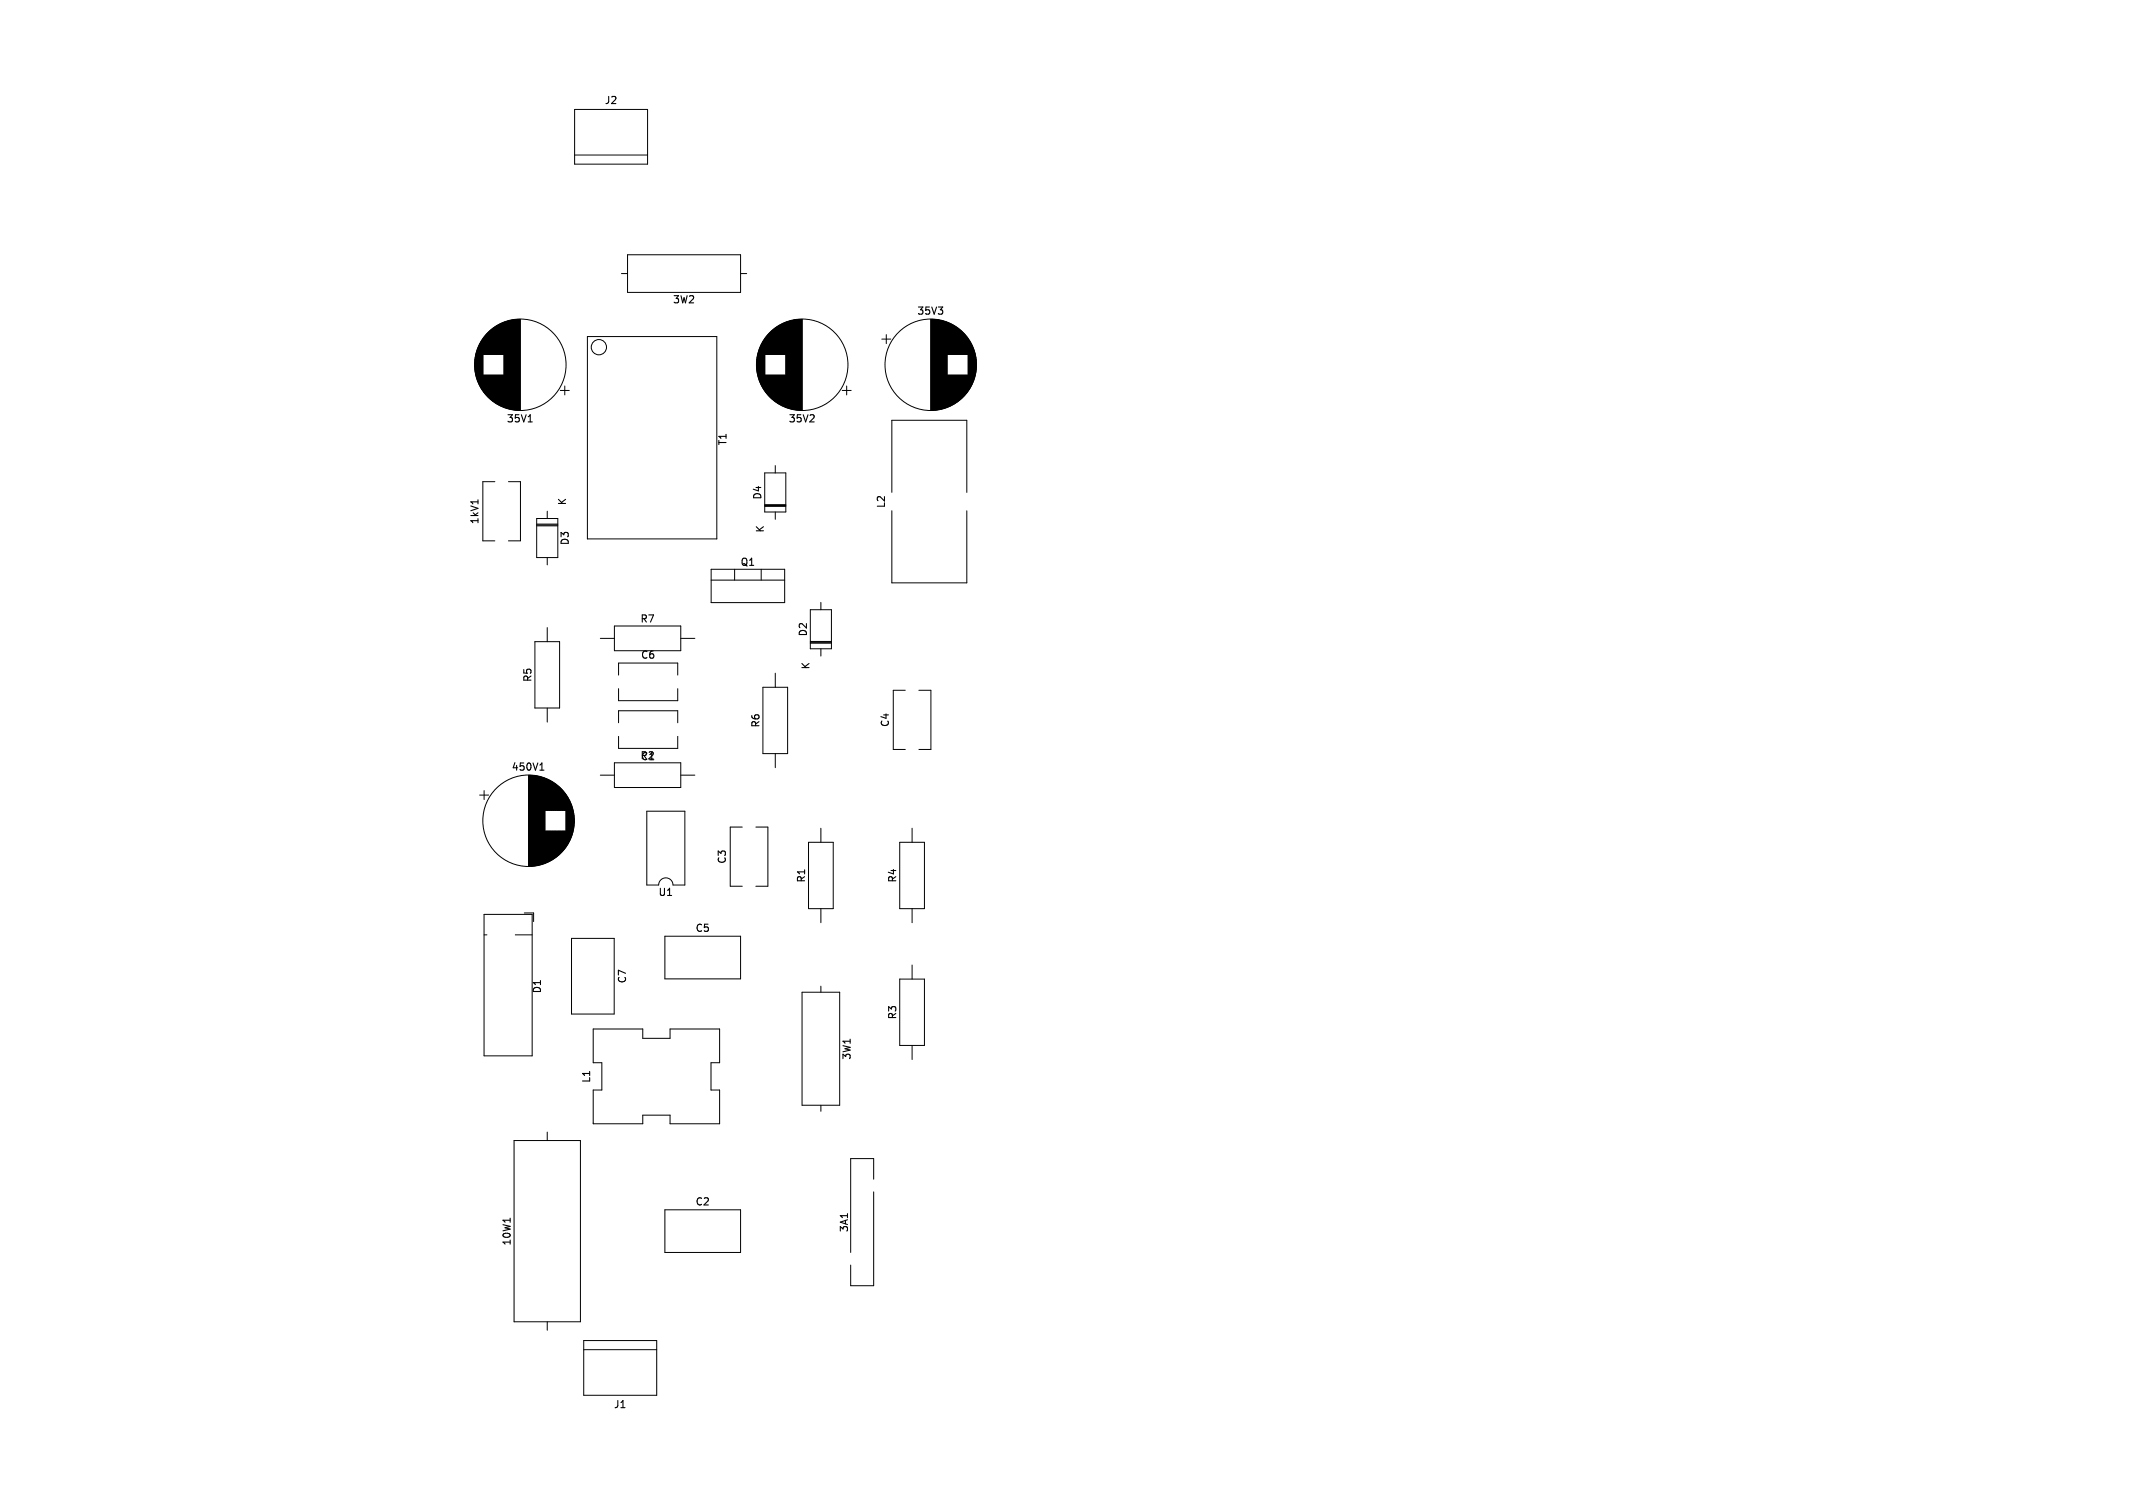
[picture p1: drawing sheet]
<svg xmlns="http://www.w3.org/2000/svg" width="297mm" height="210mm" viewBox="0 0 297 210" stroke-linecap="round" stroke-linejoin="round" font-family="sans-serif">
<defs><g id="words">
<g font-size="1.4">
<text x="84.1" y="14.7">J2</text>
<text x="93.6" y="42.4">3W2</text>
<text x="127.7" y="44">35V3</text>
<text x="70.5" y="59">35V1</text>
<text x="109.8" y="59">35V2</text>
<text x="101.3" y="62.1" transform="rotate(-90 101.3 62.1)">T1</text>
<text x="79" y="70.4" transform="rotate(-90 79 70.4)">K</text>
<text x="106.2" y="69.6" transform="rotate(-90 106.2 69.6)">D4</text>
<text x="123.4" y="70.8" transform="rotate(-90 123.4 70.8)">L2</text>
<text x="66.8" y="73.1" transform="rotate(-90 66.8 73.1)">1kV1</text>
<text x="79.4" y="76" transform="rotate(-90 79.4 76)">D3</text>
<text x="106.5" y="74.2" transform="rotate(-90 106.5 74.2)">K</text>
<text x="103.1" y="79">Q1</text>
<text x="89.1" y="86.9">R7</text>
<text x="112.5" y="88.7" transform="rotate(-90 112.5 88.7)">D2</text>
<text x="74.2" y="95" transform="rotate(-90 74.2 95)">R5</text>
<text x="89.2" y="91.9">C6</text>
<text x="112.9" y="93.3" transform="rotate(-90 112.9 93.3)">K</text>
<text x="105.9" y="101.4" transform="rotate(-90 105.9 101.4)">R6</text>
<text x="123.9" y="101.3" transform="rotate(-90 123.9 101.3)">C4</text>
<text x="71.2" y="107.5">450V1</text>
<text x="89.2" y="106">C1</text>
<text x="91.6" y="124.9">U1</text>
<text x="101.2" y="120.4" transform="rotate(-90 101.2 120.4)">C3</text>
<text x="112.3" y="123" transform="rotate(-90 112.3 123)">R1</text>
<text x="125" y="123" transform="rotate(-90 125 123)">R4</text>
<text x="96.8" y="129.9">C5</text>
<text x="87.3" y="137" transform="rotate(-90 87.3 137)">C7</text>
<text x="75.5" y="138.4" transform="rotate(-90 75.5 138.4)">D1</text>
<text x="125" y="142" transform="rotate(-90 125 142)">R3</text>
<text x="118.6" y="147.7" transform="rotate(-90 118.6 147.7)">3W1</text>
<text x="82.3" y="150.9" transform="rotate(-90 82.3 150.9)">L1</text>
<text x="71.3" y="173.5" transform="rotate(-90 71.3 173.5)">10W1</text>
<text x="96.8" y="168">C2</text>
<text x="118.2" y="171.7" transform="rotate(-90 118.2 171.7)">3A1</text>
<text x="85.4" y="196.3">J1</text>
</g>
</g></defs>
<path d="M73.5 58.8h.6M75.2 107.3h.5M75.4 106.4l.1-.1v1M71 169.6v.6" fill="none" stroke="#000" stroke-width=".15"/>
<g fill="none" stroke="#000" stroke-width=".14">
<path d="M80 15.2h10.2v7.7h-10.2zM80 21.6h10.2M86.5 38.1h.9M87.4 35.5h15.7v5.2h-15.7zM103.1 38.1h.9M66.1 50.5v.6M66.1 50v1.6M66.2 49.8v2M66.2 49.6v2.4M66.2 49.4v2.8M66.3 49.2v3.2M66.3 49.1v3.4"/>
<path d="M66.4 48.9v3.8M66.4 48.8v4M66.4 48.7v4.2M66.5 48.6v4.4M66.5 48.5v4.6M66.6 48.4v4.8M66.6 48.3v5M66.6 48.2v5.2M66.7 48.1v5.4M66.7 48v5.6M66.8 48v5.6M66.8 47.9v5.8"/>
<path d="M66.8 47.8v6M66.9 47.7v6.2M67 47.6v6.4M67 47.5v6.6M67.1 47.4v6.8M67.1 47.3v7M67.2 47.3v7M67.2 47.2v7.2M67.3 47.1v2.3M67.3 52.2v2.3M67.3 47v2.4M67.3 52.2v2.4"/>
<path d="M67.4 47v2.4M67.4 52.2v2.4M67.4 46.9v2.5M67.4 52.2v2.5M67.5 46.8v2.6M67.5 52.2v2.6M67.6 46.7v2.7M67.6 52.2v2.7M67.7 46.6v2.8M67.7 52.2v2.8M67.8 46.5v2.9M67.8 52.2v2.9"/>
<path d="M67.8 46.4v3M67.8 52.2v3M67.9 46.4v3M67.9 52.2v3M68 46.3v3.1M68 52.2v3.1M68 46.2v3.2M68 52.2v3.2M68.1 46.2v3.2M68.1 52.2v3.2M68.2 46.1v3.3M68.2 52.2v3.3"/>
<path d="M68.2 46v3.4M68.2 52.2v3.4M68.3 46v3.4M68.3 52.2v3.4M68.4 45.9v3.5M68.4 52.2v3.5M68.5 45.9v3.5M68.5 52.2v3.5M68.5 45.8v3.6M68.5 52.2v3.6M68.6 45.8v3.6M68.6 52.2v3.6"/>
<path d="M68.6 45.7v3.7M68.6 52.2v3.7M68.7 45.7v3.7M68.7 52.2v3.7M68.8 45.6v3.8M68.8 52.2v3.8M68.9 45.6v3.8M68.9 52.2v3.8M68.9 45.5v3.9M68.9 52.2v3.9M69 45.5v3.9M69 52.2v3.9"/>
<path d="M69.1 45.4v4M69.1 52.2v4M69.2 45.4v4M69.2 52.2v4M69.2 45.3v4.1M69.2 52.2v4.1M69.3 45.3v4.1M69.3 52.2v4.1M69.4 45.3v4.1M69.4 52.2v4.1M69.4 45.2v4.2M69.4 52.2v4.2"/>
<path d="M69.5 45.2v4.2M69.5 52.2v4.2M69.6 45.2v4.2M69.6 52.2v4.2M69.6 45.1v4.3M69.6 52.2v4.3M69.7 45.1v4.3M69.7 52.2v4.3M69.8 45.1v4.3M69.8 52.2v4.3M69.8 45v4.4M69.8 52.2v4.4"/>
<path d="M69.9 45v4.4M69.9 52.2v4.4M70 45v4.4M70 52.2v4.4M70 44.9v4.5M70 52.2v4.5M70.1 44.9v4.5M70.1 52.2v4.5M70.2 44.9v11.8M70.3 44.8v12M70.4 44.8v12M70.5 44.8v12"/>
<path d="M70.6 44.8v12M70.6 44.7v12.2M70.7 44.7v12.2M70.8 44.7v12.2M70.9 44.7v12.2M71 44.6v12.4M71.1 44.6v12.4M71.2 44.6v12.4M71.3 44.6v12.4M71.4 44.6v12.4M71.4 44.5v12.6M71.5 44.5v12.6"/>
<path d="M71.6 44.5v12.6M71.7 44.5v12.6M71.8 44.5v12.6M71.9 44.5v12.6M72 44.5v12.6M72.1 44.5v12.6M72.2 44.5v12.6M72.3 44.5v12.6M72.4 44.5v12.6M78 54.4h1.3M78.6 53.7v1.3M81.8 46.9h18v28.1h-18z"/>
<path d="M105.3 50.5v.6M105.4 50v1.6M105.4 49.8v2M105.5 49.6v2.4M105.5 49.4v2.8M105.5 49.2v3.2M105.6 49.1v3.4M105.6 48.9v3.8M105.7 48.8v4M105.7 48.7v4.2M105.7 48.6v4.4M105.8 48.5v4.6"/>
<path d="M105.8 48.4v4.8M105.9 48.3v5M105.9 48.2v5.2M105.9 48.1v5.4M106 48v5.6M106.1 47.9v5.8M106.1 47.8v6M106.1 47.7v6.2M106.2 47.7v6.2M106.2 47.6v6.4M106.3 47.5v6.6M106.3 47.4v6.8"/>
<path d="M106.4 47.3v7M106.5 47.2v7.2M106.5 47.1v2.3M106.5 52.2v2.3M106.6 47v2.4M106.6 52.2v2.4M106.7 46.9v2.5M106.7 52.2v2.5M106.7 46.8v2.6M106.7 52.2v2.6M106.8 46.8v2.6M106.8 52.2v2.6"/>
<path d="M106.8 46.7v2.7M106.8 52.2v2.7M106.9 46.7v2.7M106.9 52.2v2.7M106.9 46.6v2.8M106.9 52.2v2.8M107 46.6v2.8M107 52.2v2.8M107 46.5v2.9M107 52.2v2.9M107.1 46.5v2.9M107.1 52.2v2.9"/>
<path d="M107.1 46.4v3M107.1 52.2v3M107.2 46.4v3M107.2 52.2v3M107.2 46.3v3.1M107.2 52.2v3.1M107.3 46.3v3.1M107.3 52.2v3.1M107.3 46.2v3.2M107.3 52.2v3.2M107.4 46.2v3.2M107.4 52.2v3.2"/>
<path d="M107.4 46.1v3.3M107.4 52.2v3.3M107.5 46.1v3.3M107.5 52.2v3.3M107.5 46v3.4M107.5 52.2v3.4M107.6 46v3.4M107.6 52.2v3.4M107.6 45.9v3.5M107.6 52.2v3.5M107.7 45.9v3.5M107.7 52.2v3.5"/>
<path d="M107.8 45.8v3.6M107.8 52.2v3.6M107.9 45.8v3.6M107.9 52.2v3.6M107.9 45.7v3.7M107.9 52.2v3.7M108 45.7v3.7M108 52.2v3.7M108 45.6v3.8M108 52.2v3.8M108.1 45.6v3.8M108.1 52.2v3.8"/>
<path d="M108.2 45.5v3.9M108.2 52.2v3.9M108.3 45.5v3.9M108.3 52.2v3.9M108.3 45.4v4M108.3 52.2v4M108.4 45.4v4M108.4 52.2v4M108.5 45.4v4M108.5 52.2v4M108.5 45.3v4.1M108.5 52.2v4.1"/>
<path d="M108.6 45.3v4.1M108.6 52.2v4.1M108.7 45.2v4.2M108.7 52.2v4.2M108.8 45.2v4.2M108.8 52.2v4.2M108.9 45.1v4.3M108.9 52.2v4.3M109 45.1v4.3M109 52.2v4.3M109.1 45v4.4M109.1 52.2v4.4"/>
<path d="M109.2 45v4.4M109.2 52.2v4.4M109.3 45v4.4M109.3 52.2v4.4M109.3 44.9v4.5M109.3 52.2v4.5M109.4 44.9v4.5M109.4 52.2v4.5M109.4 44.9v11.8M109.5 44.9v11.8M109.5 44.8v12M109.6 44.8v12"/>
<path d="M109.7 44.8v12M109.8 44.8v12M109.9 44.7v12.2M110 44.7v12.2M110.1 44.7v12.2M110.2 44.7v12.2M110.2 44.6v12.4M110.3 44.6v12.4M110.4 44.6v12.4M110.5 44.6v12.4M110.6 44.6v12.4M110.7 44.6v12.4"/>
<path d="M110.7 44.5v12.6M110.8 44.5v12.6M110.9 44.5v12.6M111 44.5v12.6M111.1 44.5v12.6M111.2 44.5v12.6M111.3 44.5v12.6M111.4 44.5v12.6M111.5 44.5v12.6M111.6 44.5v12.6M111.7 44.5v12.6M117.3 54.4h1.2"/>
<path d="M117.9 53.7v1.3M122.8 47.2h1.2M123.4 46.6v1.3M129.6 44.5v12.6M129.7 44.5v12.6M129.8 44.5v12.6M129.9 44.5v12.6M130 44.5v12.6M130.1 44.5v12.6M130.2 44.5v12.6M130.3 44.5v12.6M130.4 44.5v12.6"/>
<path d="M130.5 44.5v12.6M130.6 44.5v12.6M130.6 44.6v12.4M130.7 44.6v12.4M130.8 44.6v12.4M130.9 44.6v12.4M131 44.6v12.4M131.1 44.6v12.4M131.1 44.7v12.2M131.2 44.7v12.2M131.3 44.7v12.2M131.4 44.7v12.2"/>
<path d="M131.5 44.8v12M131.6 44.8v12M131.7 44.8v12M131.8 44.8v12M131.8 44.9v11.8M131.9 44.9v11.8M131.9 44.9v4.5M131.9 52.2v4.5M132 44.9v4.5M132 52.2v4.5M132 45v4.4M132 52.2v4.4"/>
<path d="M132.1 45v4.4M132.1 52.2v4.4M132.2 45v4.4M132.2 52.2v4.4M132.3 45.1v4.3M132.3 52.2v4.3M132.4 45.1v4.3M132.4 52.2v4.3M132.5 45.2v4.2M132.5 52.2v4.2M132.6 45.2v4.2M132.6 52.2v4.2"/>
<path d="M132.7 45.3v4.1M132.7 52.2v4.1M132.8 45.3v4.1M132.8 52.2v4.1M132.8 45.4v4M132.8 52.2v4M132.9 45.4v4M132.9 52.2v4M133 45.4v4M133 52.2v4M133 45.5v3.9M133 52.2v3.9"/>
<path d="M133.1 45.5v3.9M133.1 52.2v3.9M133.2 45.6v3.8M133.2 52.2v3.8M133.3 45.6v3.8M133.3 52.2v3.8M133.3 45.7v3.7M133.3 52.2v3.7M133.4 45.7v3.7M133.4 52.2v3.7M133.4 45.8v3.6M133.4 52.2v3.6"/>
<path d="M133.5 45.8v3.6M133.5 52.2v3.6M133.6 45.9v3.5M133.6 52.2v3.5M133.7 45.9v3.5M133.7 52.2v3.5M133.7 46v3.4M133.7 52.2v3.4M133.8 46v3.4M133.8 52.2v3.4M133.8 46.1v3.3M133.8 52.2v3.3"/>
<path d="M133.9 46.1v3.3M133.9 52.2v3.3M133.9 46.2v3.2M133.9 52.2v3.2M134 46.2v3.2M134 52.2v3.2M134 46.3v3.1M134 52.2v3.1M134.1 46.3v3.1M134.1 52.2v3.1M134.1 46.4v3M134.1 52.2v3"/>
<path d="M134.2 46.4v3M134.2 52.2v3M134.2 46.5v2.9M134.2 52.2v2.9M134.3 46.5v2.9M134.3 52.2v2.9M134.3 46.6v2.8M134.3 52.2v2.8M134.4 46.6v2.8M134.4 52.2v2.8M134.4 46.7v2.7M134.4 52.2v2.7"/>
<path d="M134.5 46.7v2.7M134.5 52.2v2.7M134.5 46.8v2.6M134.5 52.2v2.6M134.6 46.8v2.6M134.6 52.2v2.6M134.6 46.9v2.5M134.6 52.2v2.5M134.7 47v2.4M134.7 52.2v2.4M134.8 47.1v2.3M134.8 52.2v2.3"/>
<path d="M134.8 47.2v7.2M134.9 47.3v7M135 47.4v6.8M135 47.5v6.6M135.1 47.6v6.4M135.1 47.7v6.2M135.2 47.7v6.2M135.2 47.8v6M135.2 47.9v5.8M135.3 48v5.6M135.4 48.1v5.4M135.4 48.2v5.2"/>
<path d="M135.4 48.3v5M135.5 48.4v4.8M135.5 48.5v4.6M135.6 48.6v4.4M135.6 48.7v4.2M135.6 48.8v4M135.7 48.9v3.8M135.7 49.1v3.4M135.8 49.2v3.2M135.8 49.4v2.8M135.8 49.6v2.4M135.9 49.8v2"/>
<path d="M135.9 50v1.6M136 50.5v.6M68.9 67.1h-1.7v8.2h1.7M70.8 67.1h1.7v8.2h-1.7M74.7 72.2h3v5.5h-3zM74.7 73h3M74.7 73.1h3M74.7 73.2h3M76.2 71.2v1M76.2 77.7v1M99 79.3h10.3v4.6h-10.3zM102.3 79.3v1.5"/>
<path d="M106 79.3v1.5M106.5 65.9h2.9v5.4h-2.9zM106.5 70.5h2.9M106.5 70.4h2.9M106.5 70.3h2.9M107.9 64.8v1.1M107.9 71.3v1M124.2 71.1v10.1h10.4v-10.1M124.2 68.6v-10.1h10.4v10.1M74.5 89.4h3.4v9.2h-3.4zM76.2 87.4v2M76.2 98.6v2"/>
<path d="M83.6 88.9h1.9M85.5 87.2h9.3v3.4h-9.3zM86.1 94v-1.7h8.3v1.7M86.1 95.9v1.7h8.3v-1.7M94.8 88.9h2M99 80.8h10.3M106.2 95.7h3.5v9.3h-3.5zM107.9 93.7v2M112.8 84.9h3v5.5h-3zM112.8 89.6h3M112.8 89.4h3M112.8 89.3h3"/>
<path d="M114.3 83.9v1M114.3 90.4v1M126.1 96.1h-1.7v8.3h1.7M127.9 96.1h1.7v8.3h-1.7M66.8 110.7h1.2M67.4 110.1v1.3M73.6 108v12.6M73.7 108v12.6M73.8 108v12.6M73.9 108v12.6M74 108v12.6M74.1 108v12.6"/>
<path d="M74.2 108v12.6M74.3 108v12.6M74.4 108v12.6M74.5 108v12.6M74.6 108v12.6M74.6 108.1v12.4M74.7 108.1v12.4M74.8 108.1v12.4M74.9 108.1v12.4M75 108.1v12.4M75.1 108.1v12.4M75.1 108.2v12.2"/>
<path d="M75.2 108.2v12.2M75.3 108.2v12.2M75.4 108.2v12.2M75.5 108.3v12M75.6 108.3v12M75.7 108.3v12M75.8 108.3v12M75.8 108.4v11.8M75.9 108.4v11.8M75.9 108.4v4.5M75.9 115.7v4.5M76 108.4v4.5"/>
<path d="M76 115.7v4.5M76 108.5v4.4M76 115.7v4.4M76.1 108.5v4.4M76.1 115.7v4.4M76.2 108.5v4.4M76.2 115.7v4.4M76.3 108.6v4.3M76.3 115.7v4.3M76.4 108.6v4.3M76.4 115.7v4.3M76.5 108.7v4.2"/>
<path d="M76.5 115.7v4.2M76.6 108.7v4.2M76.6 115.7v4.2M76.7 108.8v4.1M76.7 115.7v4.1M76.8 108.8v4.1M76.8 115.7v4.1M76.8 108.9v4M76.8 115.7v4M76.9 108.9v4M76.9 115.7v4M77 108.9v4"/>
<path d="M77 115.7v4M77 109v3.9M77 115.7v3.9M77.1 109v3.9M77.1 115.7v3.9M77.2 109.1v3.8M77.2 115.7v3.8M77.3 109.1v3.8M77.3 115.7v3.8M77.3 109.2v3.7M77.3 115.7v3.7M77.4 109.2v3.7"/>
<path d="M77.4 115.7v3.7M77.4 109.3v3.6M77.4 115.7v3.6M77.5 109.3v3.6M77.5 115.7v3.6M77.6 109.4v3.5M77.6 115.7v3.5M77.7 109.4v3.5M77.7 115.7v3.5M77.7 109.5v3.4M77.7 115.7v3.4M77.8 109.5v3.4"/>
<path d="M77.8 115.7v3.4M77.8 109.6v3.3M77.8 115.7v3.3M77.9 109.6v3.3M77.9 115.7v3.3M77.9 109.7v3.2M77.9 115.7v3.2M78 109.7v3.2M78 115.7v3.2M78 109.8v3.1M78 115.7v3.1M78.1 109.8v3.1"/>
<path d="M78.1 115.7v3.1M78.1 109.9v3M78.1 115.7v3M78.2 109.9v3M78.2 115.7v3M78.2 110v2.9M78.2 115.7v2.9M78.3 110v2.9M78.3 115.7v2.9M78.3 110.1v2.8M78.3 115.7v2.8M78.4 110.1v2.8"/>
<path d="M78.4 115.7v2.8M78.4 110.2v2.7M78.4 115.7v2.7M78.5 110.2v2.7M78.5 115.7v2.7M78.5 110.3v2.6M78.5 115.7v2.6M78.6 110.3v2.6M78.6 115.7v2.6M78.6 110.4v2.5M78.6 115.7v2.5M78.7 110.5v2.4"/>
<path d="M78.7 115.7v2.4M78.8 110.6v2.3M78.8 115.7v2.3M78.8 110.7v7.2M78.9 110.8v7M79 110.9v6.8M79 111v6.6M79.1 111.1v6.4M79.1 111.2v6.2M79.2 111.2v6.2M79.2 111.3v6M79.2 111.4v5.8"/>
<path d="M79.3 111.5v5.6M79.4 111.6v5.4M79.4 111.7v5.2M79.4 111.8v5M79.5 111.9v4.8M79.5 112v4.6M79.6 112.1v4.4M79.6 112.2v4.2M79.6 112.3v4M79.7 112.4v3.8M79.7 112.6v3.4M79.8 112.7v3.2"/>
<path d="M79.8 112.9v2.8M79.8 113.1v2.4M79.9 113.3v2M79.9 113.5v1.6M80 114v.6M83.6 108h1.9M85.5 106.2h9.3v3.5h-9.3zM86.1 100.7v-1.7h8.3v1.7M86.1 102.5v1.7h8.3v-1.7M90.1 113h5.3v10.2h-1.7a1 1 0 0 0-1-1 1 1 0 0 0-1 1h-1.6zM94.8 108h2M103.4 115.2h-1.7v8.2h1.7"/>
<path d="M105.2 115.2h1.7v8.2h-1.7M107.9 105v1.9M112.6 117.3h3.4v9.2h-3.4zM114.3 115.3v2M125.3 117.3h3.4v9.2h-3.4zM127 115.3v2M67.4 127.3h6.7v19.7h-6.7zM67.4 130.2h.4M71.7 130.2h2.4M73 127.1h1.3v1.2M79.6 130.7h5.9v10.5h-5.9zM92.6 130.4h10.5v5.9h-10.5z"/>
<path d="M111.7 138.2h5.2v15.7h-5.2zM114.3 126.5v2M114.3 137.3v.9M125.3 136.4h3.4v9.2h-3.4zM127 126.5v2M127 134.4v2M71.6 158.8h9.2v25.3h-9.2zM76.2 157.7v1.1M82.6 143.3h6.9v1.3h3.8v-1.3h6.9v4.7h-1.2v3.8h1.2v4.7h-6.9v-1.2h-3.8v1.2h-6.9v-4.7h1.2v-3.8h-1.2zM114.3 153.9v.9M127 145.6v2M92.6 168.5h10.5v5.9h-10.5z"/>
<path d="M121.6 166v13.1h-3.1v-2.9M121.6 164.2v-2.9h-3.1v13.1M76.2 184.1v1.2M81.3 186.7h10.1v7.6h-10.1zM81.3 188h10.1"/>
<circle cx="72.4" cy="50.8" r="6.4"/>
<circle cx="83.4" cy="48.3" r="1.06"/>
<circle cx="111.7" cy="50.8" r="6.4"/>
<circle cx="129.6" cy="50.8" r="6.4"/>
<circle cx="73.6" cy="114.3" r="6.4"/>
</g>
<use href="#words"/>
</svg>
